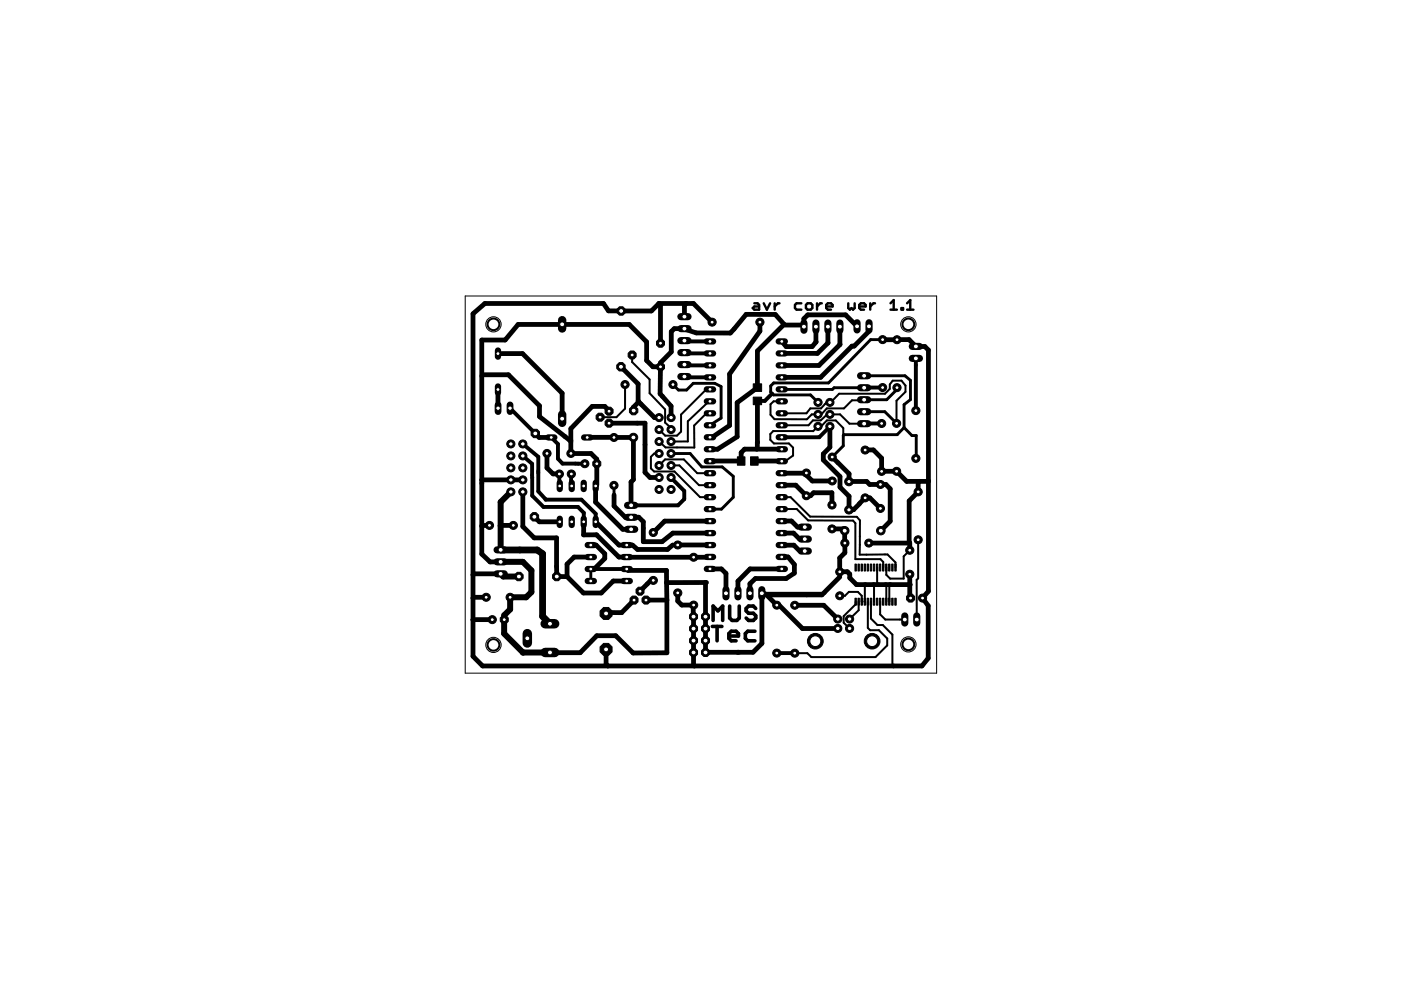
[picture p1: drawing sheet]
<svg xmlns="http://www.w3.org/2000/svg" width="297mm" height="210mm" viewBox="0 0 297 210" stroke-linecap="round" stroke-linejoin="round" font-family="sans-serif">
<g fill="none" stroke="#000" stroke-width=".42">
<circle cx="104.6" cy="68.8" r="1.24"/>
<circle cx="192.6" cy="68.8" r="1.24"/>
<circle cx="104.6" cy="136.7" r="1.24"/>
<circle cx="192.6" cy="136.6" r="1.24"/>
</g>
<g fill="#000" stroke="#000" stroke-width=".51">
<path d="M159.6 65.3l.3-.3zM159.9 64.3h.7zM159.6 65.3l.3 .4zM159.9 65h1zM160.6 64.3l.3 .3zM160.9 64.6v1.1zM159.9 65.7h1zM161.9 64.3l.7 1.4zM163.3 64.3l-.7 1.4zM164.3 64.3v1.4zM164.3 65l.6-.7zM164.9 64.3h.4z"/>
<path d="M168.5 64.6v.7zM168.5 65.3l.4 .4zM168.9 64.3l-.4 .3zM168.9 65.7h1zM168.9 64.3h1zM170.9 64.6v.7zM170.9 65.3l.3 .4zM171.2 65.7h.7zM171.2 64.3l-.3 .3zM171.9 65.7l.3-.4zM171.2 64.3h.7zM172.2 64.6v.7z"/>
<path d="M171.9 64.3l.3 .3zM173.2 64.3v1.4zM173.2 65l.7-.7zM173.9 64.3h.3zM175.2 64.6v.7zM175.2 64.6l.3-.3zM175.2 65.3l.3 .4zM175.5 64.3h.7zM175.5 65.7h.7zM176.2 64.3l.3 .3zM176.5 64.6v.4zM175.2 65h1.3z"/>
<path d="M179.9 64.3v1zM179.9 65.3l.3 .4zM180.2 65.7l.3-.4zM180.5 65.3l.4 .4zM180.9 65.7l.3-.4zM181.2 64.3v1zM182.2 64.6v.7zM182.5 64.3l-.3 .3zM182.2 65.3l.3 .4zM182.5 64.3h.7zM182.5 65.7h.7zM183.2 64.3l.3 .3z"/>
<path d="M183.5 64.6v.4zM182.2 65h1.3zM184.5 64.3v1.4zM184.5 65l.7-.7zM185.2 64.3h.3zM189.5 63.6l-.7 .7zM188.8 65.7h1.4zM189.5 63.6v2.1zM191.1 65.3v.4zM191.1 65.3h.4zM191.5 65.3v.4zM191.1 65.7h.4z"/>
<path d="M192.3 64.3l.7-.7zM192.3 65.7h1.4zM193 63.6v2.1z"/>
</g>
<g fill="#000" stroke="#000" stroke-width=".76">
<path d="M151 132.8h2.1zM151.2 128.5v3zM151.2 128.5l1 1zM152 132.8v3.1zM152.2 129.5l1-1zM153.2 128.5v3zM154.5 134.3v1.1zM154.5 134.3l.5-.5zM154.7 128.5v2.5zM154.7 131l.5 .5zM154.5 135.4l.5 .5zM155 133.8h1.1z"/>
<path d="M155.2 131.5h1zM155 135.9h1.1zM156.1 133.8l.5 .5zM156.2 131.5l.5-.5zM156.6 134.3v.6zM154.5 134.9h2.1zM156.7 128.5v2.5zM158 134.3v1.1zM158 135.4l.5 .5zM158.2 129v.5zM158.2 129.5l.5 .5zM158.5 133.8l-.5 .5z"/>
<path d="M158.5 135.9h1.6zM158.7 128.5l-.5 .5zM158.7 130h1zM158.2 131l.5 .5zM158.7 128.5h1zM159.7 130l.5 .5zM158.7 131.5h1zM158.5 133.8h1.6zM159.7 128.5l.5 .5zM160.2 130.5v.5zM160.2 131l-.5 .5z"/>
</g>
<g fill="#000" stroke="#000" stroke-width=".21">
<path d="M156.3 96.9h1.6v1.7h-1.6zM159.1 96.9h1.6v1.7h-1.6zM159.7 84.2h1.8v1.6h-1.8zM159.7 81.4h1.8v1.6h-1.8zM181.3 119.6h.3v1.5h-.3zM181.9 119.6h.3v1.5h-.3zM182.6 119.6h.3v1.5h-.3zM183.2 119.6h.3v1.5h-.3zM183.9 119.6h.2v1.5h-.2zM184.5 119.6h.3v1.5h-.3zM185.2 119.6h.3v1.5h-.3zM185.8 119.6h.3v1.5h-.3z"/>
<path d="M186.5 119.6h.3v1.5h-.3zM187.1 119.6h.3v1.5h-.3zM187.8 119.6h.3v1.5h-.3zM188.4 119.6h.3v1.5h-.3zM189.1 119.6h.3v1.5h-.3zM189.7 119.6h.3v1.5h-.3zM181.3 126.8h.3v1.5h-.3zM181.9 126.8h.3v1.5h-.3zM182.6 126.8h.3v1.5h-.3zM183.2 126.8h.3v1.5h-.3zM183.9 126.8h.2v1.5h-.2zM184.5 126.8h.3v1.5h-.3z"/>
<path d="M185.2 126.8h.3v1.5h-.3zM185.8 126.8h.3v1.5h-.3zM186.5 126.8h.3v1.5h-.3zM187.1 126.8h.3v1.5h-.3zM187.8 126.8h.3v1.5h-.3zM188.4 126.8h.3v1.5h-.3zM189.1 126.8h.3v1.5h-.3zM189.7 126.8h.3v1.5h-.3z"/>
</g>
<g fill="#000" stroke="#000" stroke-width="1">
<path d="M100.3 66.5l2.5-2.2zM102.1 72.1v7.6zM102.1 72.1h5zM102.4 79.5h5.4zM102.8 64.3h25.2zM109.9 68.8l-2.8 3.3zM107.8 79.5l6.6 6.5zM109.9 68.8h9.3zM105.6 75h5.2zM119.2 68.8h14.2zM128 64.3l1 1.6zM129 65.9h2.7z"/>
<path d="M131.7 77.8l3.6 3.6zM131.7 65.9h6.4zM133.4 68.8l3.7 3.7zM137.1 76.4l1.3 1.4zM137.1 72.5v3.9zM139.7 64.3l-1.6 1.6zM138.4 77.8h1.6zM139.7 64.3h5.8zM139.7 64.3l.3 .4zM140 64.7v8.1zM140 76.9v.9zM142.3 74.6l-2.3 2.3z"/>
<path d="M140 77.8v5.7zM142.3 70.3v4.3zM142.3 70.3l.7-.6zM143 69.7h2.1zM145.1 64.7v2.4zM145.1 69.8l2.5 .8zM145.5 64.3h1.5zM145.5 64.3l-.4 .4zM147 64.3l4 4zM147.6 70.6h7.3zM161.1 70.2l-6.4 9.1zM155.6 69.8l-.7 .8z"/>
<path d="M158.2 66.7l-2.6 3.1zM158.2 66.7h6.2zM160.6 74.4v7.8zM161.1 68.3v1.9zM164.4 66.7l1.8 2.1zM166.2 68.8l-5.6 5.6zM166.4 68.9h3.7zM165.8 72.4l.9 1.1zM170.1 68.9l.4 .4zM170.4 67.6l.9-.8zM170.4 67.6v1.7zM171.3 66.8h8z"/>
<path d="M166.7 73.5h5.5zM173 69.3v3.2zM173 72.5l-.8 1zM173.3 74.9l2.3-2.2zM165.8 74.9h7.5zM173.6 77.5l4.5-4.5zM165.8 77.5h7.8zM175.5 69.3v3.4zM178.1 69.3v3.7zM179.3 66.8l2.4 2.4zM174 80l6.6-6.6zM180.6 73.4h.5z"/>
<path d="M181.1 73.4l3.2-3.2zM184.3 69.2v1zM187.2 72h3zM190.2 72h2.5zM192.7 72l1.5 1.4zM194.2 73.5h1.9zM196.1 73.5l.7 .7zM105.6 82.6v3.9zM113.5 91.9l.3 .3zM113.5 91.9l-.2 .2zM113.5 91.9l.8 .9zM114.3 92.8h2.6z"/>
<path d="M114.4 88.3l5.4 4.2zM114.4 86v2.3zM116 96.1v3.1zM119.2 83.4v5.4zM110.8 75l8.4 8.4zM119.8 92.5l1 .9zM120.8 93.4l.2 .1zM120.8 93.4h.2zM121 93.5v2.6zM125.6 86.2l-4.6 4.7zM121 90.9v2.5zM121.1 96.2h4.2z"/>
<path d="M125.3 96.2l1.2 1.2zM125.6 86.2h2.6zM126.5 98.3v4.5zM126.5 97.4v.9zM128.2 86.2l1 1zM124.5 92.7h5.7zM130.2 92.8h4.1zM134.3 86.3v.8zM134.3 92.8v8.9zM129.1 89.7h6zM135.3 85.1l.1 .1zM135.3 81.4v3.7z"/>
<path d="M135.4 85.2l.5 .5zM135.4 85.2l-1.1 1.1zM135.9 85.7l2.9 2.8zM136.8 89.7v4.6zM135.1 89.7h1.7zM138.8 88.5h.9zM140 83.5l.4 .5zM140.4 84l1.9 2.1zM142.3 86.1v2.4zM151 92.7l3.7-2.5zM150.5 95.2h1.6zM154.7 79.3v10.9z"/>
<path d="M152.1 95.2l4.2-2.6zM156.3 85.4v7.2zM150.6 97.7h6.5zM157.1 96v1.7zM157.9 95.2l-.8 .8zM160.5 95.2h5.3zM157.9 95.2h2.6zM160.6 93.8v1.3zM160.6 95.1l-.1 .1zM160.6 85.2v8.6zM156.3 85.4l4.3-3.2zM159.9 97.7h5.8z"/>
<path d="M165.8 80h8.2zM176 94.8l-1.4 1.4zM174.6 96.2v1.3zM176 90.4v4.4zM176.4 96.9l1.2 1.2zM183.4 95.4h1.8zM186.9 97.2v2.7zM185.2 95.4l1.7 1.8zM186.9 99.9h3.2zM102.1 101.7h6.2zM102.1 79.7v22zM102.1 111.5v6z"/>
<path d="M102.1 102.4v9.1zM102.1 101.7v.7zM102.1 111.5l.2-.1zM102.3 111.4h1.5zM102.1 117.5l1.8 1.6zM103.9 119.1h2.2zM106.2 111.4h2.6zM108.3 101.7h2.5zM110.8 104.3v7.3zM110.8 111.6l2.5 2.4zM113.3 109.6l1.1 1zM116 99.2l1.3 1.3z"/>
<path d="M113.3 114h4.7zM117.3 100.5h1.3zM114.4 110.6h4.3zM120.2 119.6l1.5-1.5zM121.7 118.1h3.6zM123.8 110.6l-.1 2.8zM124.7 115.6h.6zM126.3 103.1v3.4zM126.3 106.5l5.7 5.7zM125.3 115.6h1.1zM123.7 113.4h2.8zM126.5 102.8l-.2 .2z"/>
<path d="M128.2 117.4v1zM126.4 115.6l1.8 1.8zM130.2 104.9v2.4zM126.5 113.4l4.7 4.7zM126.3 110.6l4.9 5zM132 112.2h1.8zM130.2 107.3l2.4 2.4zM131.2 118.1h1.7zM131.2 115.6h1.7zM133.8 102.2v4.9zM132.6 109.7h1.2zM132.9 115.6h1.2z"/>
<path d="M134.3 101.7l-.5 .5zM133.8 109.7h.6zM134.1 115.6l1.1 .9zM134.4 109.7h1zM136.4 112v2.8zM136.4 110.6v1.4zM135.4 109.7l1 .9zM136.8 94.3v5.9zM136.8 100.2l1 1zM137.8 101.2h1.9zM136.4 114.8h4zM140.9 110.5l-2.4 2.4z"/>
<path d="M135.2 116.5h6.3zM141.5 116.5l1.1-1zM140.4 114.8l2.3-1.8zM132.9 118.2h14.2zM147.1 118.2h3.4zM143.7 115.5h6.8zM142.7 113h7.8zM140.9 110.5h9.6zM165.8 118.1h1.3zM165.8 110.5h2zM165.8 113h2.5zM165.8 115.6h2.5z"/>
<path d="M167.1 118.1l1.3 1.6zM165.8 102.9h2.9zM167.8 110.5l1.3 1.3zM168.3 113l1.2 1.3zM168.3 115.6l1.3 1.2zM169.1 111.8h1.5zM169.5 114.3h1.1zM165.8 100.3h5.1zM168.7 102.9l2.3 2.2zM171 105.1h.8zM171 100.7l1.2 1.3zM172.5 104.5l-.7 .6z"/>
<path d="M172.5 104.5h3.9zM176.4 104.5v2.6zM172.2 102h4.2zM178 118.3l1.1-1.1zM178.1 101v2.3zM174.6 97.5l3.5 3.5zM176.4 112.1h2.3zM179.1 112.5v2.6zM178.7 112.1l.4 .4zM179.1 115.1v2.1zM180 100.5v1.6zM180 105.2v2.9z"/>
<path d="M177.7 98.1l2.3 2.4zM178.1 103.3l1.9 1.9zM180 108.1h1zM182.2 106.8l-1.2 1.3zM183.4 105.6l-1.2 1.2zM180 102.1h3.7zM183.7 102.1l.7 .6zM183.4 105.6h1zM184.4 102.7h2.3zM184.4 105.6l2.3 2.2zM188.7 110.5l-1.9 2zM186.7 102.7h1.1z"/>
<path d="M187.8 102.7l.9 1zM188.7 103.7v6.8zM190.1 99.9l2.1 2.2zM184.2 115.1h8.5zM192.8 106.2v8.9zM192.8 115.1h.1zM192.9 115.1v1.6zM194.7 104.3l-1.9 1.9zM194.7 102.4v1.9zM192.3 102.1h2.7zM195 102.1h1.8zM196.8 74.2v27.8z"/>
<path d="M100.3 131.4v7.7zM100.3 126.8v4.6zM100.3 121.9v4.9zM100.3 66.5v55.4zM100.4 126.6l-.1 .2zM100.5 121.7l-.2 .2zM100.3 131.4h4.1zM100.4 126.6h2.7zM100.5 121.7h5.6zM118 114v6.1zM118 120.1v2.1zM118 122.2l2.2 .1z"/>
<path d="M120.2 122.3l3.5 3.4zM120.2 119.6v2.7zM116.6 138.4h6.4zM123.7 125.7h3.8zM126 120.6l2.2-2.2zM126.5 134.8l-3.5 3.6zM127.5 125.7l2.5-2.5zM128.5 130.1l.6-.2zM129.1 129.9h2.7zM130 123.2h2.9zM126.5 134.8h4.1zM134.4 127.2l-2.6 2.7z"/>
<path d="M132.9 120.6l.3 .3zM130.6 134.8l3.6 3.6zM135.7 125.3l1.5-1.5zM138 123.1l-.8 .7zM138 123.1h.5zM133.2 120.9h8.1zM141.3 123.5l.1 3.7zM141.3 120.9v2.6zM141.4 127.2v11.2zM134.2 138.4h7.2zM137 127.2h4.4zM143.7 125.7v1.7z"/>
<path d="M143.7 127.4l.8 .9zM147 128.4v2.3zM147 130.7v2.6zM147 133.3v2.5zM147 135.8v2.5zM144.5 128.3h2.6zM141.3 123.5h8.3zM149.6 123.5v7.2zM149.6 130.7v2.6zM149.6 133.3v2.5zM149.6 135.8v2.5zM150.5 120.6h2.4z"/>
<path d="M153.9 121.6v4.2zM152.9 120.6l1 1zM149.6 138.3h6.8zM156.5 123.2v2.6zM159 123.8v2zM159 120.6l-2.5 2.6zM156.4 138.3h3.3zM159 123.8l1.2-1.1zM161.5 125.8v10.6zM161.5 136.4l-1.8 1.9zM162.5 126.1l2.2 2.2zM165.2 128.3l4.9 5z"/>
<path d="M159 120.6h6.8zM160.2 122.7h6.5zM166.7 122.7l1.7-1.2zM168.4 119.7v1.8zM170.1 133.3h7.5zM162.5 126.1h8.5zM171 126.1h3.3zM168.5 128.3h6.1zM174.6 128.3l3 3zM178 118.3v2.9zM178.1 122.3l-3.8 3.8zM178.1 121.2h1.6z"/>
<path d="M180.2 121.7v.8zM179.7 121.2l.5 .5zM180.2 122.5l1.4 1.4zM181.6 123.9h1.8zM183.4 123.9h1.9zM185.3 123.9h.8zM186.1 123.9h1.7zM187.8 123.9h.9zM192.9 123.9v2.7zM192.9 121.7v2.2zM188.7 123.9h4.2zM196.8 125.3l-1.2 1.5z"/>
<path d="M196.8 139.5l-1.3 1.7zM195.6 126.8l1.2 1.6zM196.8 128.4v11.1zM196.8 102v23.3zM100.3 139.1l2 2.1zM128.5 137.7v3.1zM102.3 141.2h26.6zM128.5 140.8l.4 .4zM147 138.3v2.7zM128.9 141.2h18.3zM147 141l.2 .2zM147.2 141.2h42.2z"/>
<path d="M189.4 141.2h6.1z"/>
</g>
<g fill="#000" stroke="#000" stroke-width=".83">
<path d="M102.1 79.7l.3-.2zM145.1 72.2l.2 .2zM145.1 74.8l.2 .1zM145.1 77.3l.2 .2zM145.3 72.4h5.2zM145.3 74.9h5.2zM145.3 77.5h5.2zM151 68.1v.2zM166.2 68.8l.2 .1zM194.2 76v1.4zM110.8 96.7l2 1.6zM108.1 86.5l5.4 5.4z"/>
<path d="M114.1 96.9v3zM110.8 94.1l3.3 2.8zM116.9 92.8l1.4 1.3zM118.3 97.3l1 1zM118.3 94.1v3.2zM119.3 98.3h2.7zM122 98.3h.6zM122.6 98.3h1.4zM145.1 79.8l.2 .2zM150.5 92.7h.5zM145.3 80h5.2zM160.6 85h.2z"/>
<path d="M160.6 85.2l.2-.2zM160.8 85h1.4zM163.7 83.5l-1.5 1.5zM165.8 92.7h7.9zM176 90.4l-2.3 2.3zM176 85.3h.1zM183.2 84.7l-.1 .2zM183.2 89.8h3.7zM183.3 82.2h3.8zM190.1 99.9l.1 .1zM194.2 77.4v9.7zM112.8 98.3v2.4z"/>
<path d="M112.8 101.3v3.8zM112.8 100.7v.6zM114.1 100.3v3.9zM114.1 99.9v.4zM112.8 105.1l2.4 2.4zM114.1 104.2l1.6 1.7zM118.6 100.5v2.5zM118.6 103h.1zM121.1 100.5l-.1 2.3zM121 102.8l.2 .2zM115.2 107.5h7.3zM115.7 105.9h7.6z"/>
<path d="M123.8 108.7v1.9zM122.5 107.5l1.3 1.2zM126.3 103h.2zM126.3 108.9v1.7zM123.3 105.9l3 3zM133.8 107.1h10zM142.6 115.5h1.1zM143.8 107.1l1.3-1.3zM142.3 101.3l2.8 2.8zM145.1 104.1v1.7zM169.6 116.8h1zM171 100.3v.4z"/>
<path d="M192.8 116.6l.1 .1zM194.7 102.4l.3-.3zM125.3 120.6h.7zM125.3 120.6h7.6zM147.1 128.3l-.1 .1zM161.5 125.8h.7zM162.2 125.8l.3 .3zM164.7 128.3h.5zM164.7 138.5h3.8zM171 126v.1zM178.1 121.2v1.1zM192.9 126.6l.2 .2z"/>
</g>
<g fill="#000" stroke="#000" stroke-width=".61">
<path d="M184.6 72l-8.9 9.2zM184.6 72h2.5zM183.2 79.7h8.7zM142.3 90.7v.4zM142.7 81.5l1.1 1.2zM143.8 82.7h1.8zM142.3 96.2h4zM147 81.3l-1.4 1.4zM146.3 96.2l2.5 2.8zM150.5 90.1l2.4-1.5zM147 81.3h4.6zM152.9 82v6.6z"/>
<path d="M151.6 81.3l1.3 .7zM148.8 99h4.3zM163.4 81.8v1.3zM163.4 83.1l.3 .3zM163.7 83.5l.3 .2zM164 83.7h7.8zM164 81.2l-.6 .6zM171.8 83.7l1.6 1.6zM164 81.2h11.7zM178.8 94.5l-2.4 2.4zM165.8 82.6h10.7zM176.8 82.2l-.3 .4z"/>
<path d="M178.8 92.3v2.2zM178.9 92.2l-.1 .1zM178.9 92.2h11.3zM176.8 82.2h6.4zM183.2 87.3h4.4zM183.2 84.7h4.8zM187.6 87.3l2.5 2.5zM190.2 82.2v.4zM190.2 82.6l-2.2 2.1zM191.7 90.7l-1.5 1.5zM191.7 85.8l1.3-1.1zM191.7 85.8v4.9z"/>
<path d="M191.7 90.7l1.7 1.6zM191.9 79.7l1.1 .9zM193 80.6v4.1zM193.4 92.3h.9zM194.3 92.3v4.9zM126.3 103v.1zM130.2 102.9v2zM150.5 107.9h2.5zM155.5 105.4l-2.5 2.5zM155.5 101v4.4zM153.1 99l2.4 2zM125.3 120.6v2.6z"/>
<path d="M161.5 125.8h13.4z"/>
</g>
<g fill="#000" stroke="#000" stroke-width=".42">
<path d="M134 75.3v1.5zM127.2 88.5h3.5zM130.7 88.5l1.8-1.9zM132.5 81.6v5zM137.7 80.5v2.9zM134 76.8l3.7 3.7zM138 96.9v2.4zM138 96.9l.7-.7zM138 99.3l.7 .7zM138.7 96.2h1zM141 86.8v2.8zM137.7 83.4l3.3 3.4z"/>
<path d="M141 97.4l-1.3 1.3zM139.7 91.1l1.3 1.3zM139.7 93.6l1.4 1.3zM141 89.6l1.3 1.1zM138.7 100h4.3zM143.5 92.4l.9-.9zM141 92.4h2.5zM141.1 94.9h2.4zM142.3 98.7h1.7zM144.4 87.9l5.4-5.4zM144.4 87.9v3.6zM141 97.4h4z"/>
<path d="M145.8 89.3l4.3-4zM145.8 89.3v4.3zM142.3 93.6h3.5zM147.2 90.2l2.6-2.6zM147.2 90.2v4.7zM143.5 94.9h3.7zM149.8 82.5h.7zM149.8 87.6h.7zM150.1 85.3l.4-.2zM163.3 93.3l.8 .7zM163.3 92v1.3zM163.4 85.7v2.2z"/>
<path d="M163.4 85.7l.6-.6zM163.9 91.4l-.6 .6zM164 85.1h1.8zM164.1 94h3.2zM163.4 87.9l.8 1zM165.8 97.8h.7zM167.3 94l.8 .9zM166.5 97.8l1.6-1.2zM168.1 94.9v1.7zM165.8 87.6h5.2zM164.2 88.9h6.9zM165.8 90.2h5.6z"/>
<path d="M171.8 86.6l-.8 1zM172.1 87.9l-1 1zM172.4 89.1l-1 1.1zM163.9 91.4h8.5zM172.4 91.4l1-1zM172.1 87.9h1.3zM172.4 89.1h1.6zM171.8 86.6h2.3zM173.4 90.4h.7zM173.4 87.9l.8-.1zM174.9 85.7l-.8 .9zM174 89.1l1.2-1.1z"/>
<path d="M175.2 85.3l-.3 .4zM175.3 86.6l-1.1 1.2zM175.3 89.1l-1.2 1.3zM175.4 87.9l-.2 .1zM175.2 85.3h.8zM175.4 87.9h.6zM175.3 89.1l1.9 .1zM177.9 83.5l-1.8 1.8zM176 87.9h2.1zM177.2 89.2l1.6 1.6zM178.8 90.8v1.5zM175.3 86.6h3.6z"/>
<path d="M178.1 87.9l2 1.9zM180.6 84.9l-1.7 1.7zM180.6 84.9h2.5zM180.1 89.8h3.1zM177.9 83.5h9.7zM188.7 82.4l-1.1 1.1zM188.7 81.5v.9zM189.3 80.7l-.6 .8zM190.1 85l1.9-1.9zM190.1 85v4.8zM189.3 80.7h1.8zM191.1 80.7l.9 1z"/>
<path d="M192 81.7v1.4zM145 97.4l2.8 2.9zM144 98.7l4.2 4.2zM143 100l5.4 5.4zM147.8 100.3h2.7zM148.2 102.9h2.3zM148.4 105.4h2.1zM165.8 107.9h.8zM165.8 105.4h1.8zM166.6 107.9h2.3zM168.9 107.9l2.4 2.4zM167.6 105.4l4.2 4.1z"/>
<path d="M171.3 110.3l9.6 .1zM180.9 110.4l.5 .5zM181.4 110.9v7.7zM171.8 109.5l9.9 .1zM182.3 115.5v2.1zM182.3 113.7v1.8zM182.3 110.3v3.4zM181.7 109.6l.6 .7zM182.3 117.6h1.4zM181.4 118.6h5.3zM186.7 118.6l.6 .5zM183.7 117.6h3.9z"/>
<path d="M187.6 117.6h.6zM188.2 117.6l1.7 1.7zM191.6 118v4.7zM192.9 116.7l-1.3 1.3zM168.5 138.5h2.7zM171.2 138.5l.8 .8zM178.9 130.6l2.5-2.5zM178.9 130.6v1.4zM178.1 126.3h1.1zM180 125.5l-.8 .8zM178.9 132l1.2 1.2zM181.4 127.6v.5z"/>
<path d="M180 125.5h1.9zM182.1 127.6v1.8zM180.1 131.3l2-1.9zM181.9 125.5l.8 .8zM182.7 126.3v1.3zM183.4 124v3.6zM184 127.6v5.5zM184 133.1l.5 .5zM184.7 127.6v.9zM184.7 127.6v3.5zM185.3 123.9v3.7zM172 139.3h13.6z"/>
<path d="M186 120.3v3.5zM184.7 131.1l1.3 1.4zM186 123.8l.1 .1zM184.5 133.6h1.8zM186.6 127.6v2.7zM186 132.5h1.2zM187.3 119.1v1.2zM186.6 130.3l1.1 1.1zM187.8 123.9l.1 .1zM187.9 120.3v1.6zM187.9 124v3.6zM188.1 136.8l-2.5 2.5z"/>
<path d="M188.1 135.4v1.4zM186.3 133.6l1.8 1.8zM188.5 124.1v3.5zM188.7 123.9l-.2 .2zM187.9 121.9l.8 .8zM187.2 132.5l2 2.1zM189.9 119.3v1zM187.7 131.4h3.1zM188.7 122.7h2.9zM190.8 131.4h1zM194.3 122.9l.4-.3zM194.3 122.9l.1 8.5z"/>
<path d="M194.7 114.4v8.2zM189.2 134.6v6.4zM189.2 141l.2 .2z"/>
</g>
<g fill="#000">
<circle cx="134" cy="75.3" r=".31"/>
<circle cx="145.1" cy="69.7" r=".51"/>
<circle cx="134.3" cy="87.1" r=".51"/>
<circle cx="139.7" cy="96.2" r=".21"/>
<circle cx="142.3" cy="96.2" r=".31"/>
<circle cx="157.1" cy="97.7" r=".51"/>
<circle cx="165.8" cy="97.8" r=".31"/>
<circle cx="165.8" cy="85.1" r=".31"/>
<circle cx="165.8" cy="92.7" r=".41"/>
<circle cx="183.2" cy="89.8" r=".41"/>
<circle cx="110.8" cy="104.3" r=".51"/>
<circle cx="125.3" cy="118.1" r=".51"/>
<circle cx="125.3" cy="115.6" r=".41"/>
<circle cx="132.9" cy="115.6" r=".41"/>
<circle cx="133.8" cy="107.1" r=".41"/>
<circle cx="165.8" cy="105.4" r=".21"/>
<circle cx="194.7" cy="114.4" r=".31"/>
<circle cx="108.2" cy="126.6" r=".63"/>
<circle cx="147.1" cy="128.3" r=".41"/>
<circle cx="149.6" cy="123.5" r=".51"/>
<circle cx="150.5" cy="120.6" r=".51"/>
<circle cx="156.4" cy="138.3" r=".51"/>
<circle cx="165.8" cy="120.6" r=".41"/>
<circle cx="182.7" cy="127.6" r=".21"/>
<circle cx="192.9" cy="123.9" r=".41"/>
</g>
<g fill="#000" stroke="#000" stroke-width="1.3">
<path d="M165.1 72.4h1.3zM106.1 111.4v5.2zM106.1 106.4v5zM106.1 106.4l2.2-2.1zM106.1 119.1h4.7zM106.1 121.7l.6 .5zM106.7 122.2h3.3zM106.9 131.4v2.9zM106.9 130.4v1zM106.9 130.4l1.3-1.2zM108.2 126.6v2.6zM108.2 126.6h3.3z"/>
<path d="M106.9 134.3l4 4.1zM111.5 126.6l1.2-1.1zM110.8 119.1l1.9 1.8zM112.7 120.9v4.6zM110.9 138.3h5.7z"/>
</g>
<path d="M106.1 116.6h4.1zM110.2 116.6h3.7zM113.9 116.6l1.1 .8zM115 117.4v13.3zM115 130.7l1.6 1.5z" fill="#000" stroke="#000" stroke-width="1.4"/>
<circle cx="165.8" cy="72.4" r=".41" fill="#fff" stroke="#000" stroke-width=".21"/>
<path d="M165.1 74.9h1.3z" fill="#000" stroke="#000" stroke-width="1.3"/>
<circle cx="165.8" cy="74.9" r=".41" fill="#fff" stroke="#000" stroke-width=".21"/>
<path d="M165.1 77.5h1.3z" fill="#000" stroke="#000" stroke-width="1.3"/>
<circle cx="165.8" cy="77.5" r=".41" fill="#fff" stroke="#000" stroke-width=".21"/>
<path d="M165.1 80h1.3z" fill="#000" stroke="#000" stroke-width="1.3"/>
<circle cx="165.8" cy="80" r=".41" fill="#fff" stroke="#000" stroke-width=".21"/>
<path d="M165.1 82.5h1.3z" fill="#000" stroke="#000" stroke-width="1.3"/>
<circle cx="165.8" cy="82.5" r=".41" fill="#fff" stroke="#000" stroke-width=".21"/>
<path d="M165.1 85.1h1.3z" fill="#000" stroke="#000" stroke-width="1.3"/>
<circle cx="165.8" cy="85.1" r=".41" fill="#fff" stroke="#000" stroke-width=".21"/>
<path d="M165.1 87.6h1.3z" fill="#000" stroke="#000" stroke-width="1.3"/>
<circle cx="165.8" cy="87.6" r=".41" fill="#fff" stroke="#000" stroke-width=".21"/>
<path d="M165.1 90.2h1.3z" fill="#000" stroke="#000" stroke-width="1.3"/>
<circle cx="165.8" cy="90.2" r=".41" fill="#fff" stroke="#000" stroke-width=".21"/>
<path d="M165.1 92.7h1.3z" fill="#000" stroke="#000" stroke-width="1.3"/>
<circle cx="165.8" cy="92.7" r=".41" fill="#fff" stroke="#000" stroke-width=".21"/>
<path d="M165.1 95.2h1.3z" fill="#000" stroke="#000" stroke-width="1.3"/>
<circle cx="165.8" cy="95.2" r=".41" fill="#fff" stroke="#000" stroke-width=".21"/>
<path d="M165.1 97.8h1.3z" fill="#000" stroke="#000" stroke-width="1.3"/>
<circle cx="165.8" cy="97.8" r=".41" fill="#fff" stroke="#000" stroke-width=".21"/>
<path d="M165.1 100.3h1.3z" fill="#000" stroke="#000" stroke-width="1.3"/>
<circle cx="165.8" cy="100.3" r=".41" fill="#fff" stroke="#000" stroke-width=".21"/>
<path d="M165.1 102.9h1.3z" fill="#000" stroke="#000" stroke-width="1.3"/>
<circle cx="165.8" cy="102.9" r=".41" fill="#fff" stroke="#000" stroke-width=".21"/>
<path d="M165.1 105.4h1.3z" fill="#000" stroke="#000" stroke-width="1.3"/>
<circle cx="165.8" cy="105.4" r=".41" fill="#fff" stroke="#000" stroke-width=".21"/>
<path d="M165.1 107.9h1.3z" fill="#000" stroke="#000" stroke-width="1.3"/>
<circle cx="165.8" cy="107.9" r=".41" fill="#fff" stroke="#000" stroke-width=".21"/>
<path d="M165.1 110.5h1.3z" fill="#000" stroke="#000" stroke-width="1.3"/>
<circle cx="165.8" cy="110.5" r=".41" fill="#fff" stroke="#000" stroke-width=".21"/>
<path d="M165.1 113h1.3z" fill="#000" stroke="#000" stroke-width="1.3"/>
<circle cx="165.8" cy="113" r=".41" fill="#fff" stroke="#000" stroke-width=".21"/>
<path d="M165.1 115.6h1.3z" fill="#000" stroke="#000" stroke-width="1.3"/>
<circle cx="165.8" cy="115.6" r=".41" fill="#fff" stroke="#000" stroke-width=".21"/>
<path d="M165.1 118.1h1.3z" fill="#000" stroke="#000" stroke-width="1.3"/>
<circle cx="165.8" cy="118.1" r=".41" fill="#fff" stroke="#000" stroke-width=".21"/>
<path d="M165.1 120.6h1.3z" fill="#000" stroke="#000" stroke-width="1.3"/>
<circle cx="165.8" cy="120.6" r=".41" fill="#fff" stroke="#000" stroke-width=".21"/>
<path d="M149.9 120.6h1.3z" fill="#000" stroke="#000" stroke-width="1.3"/>
<circle cx="150.5" cy="120.6" r=".41" fill="#fff" stroke="#000" stroke-width=".21"/>
<path d="M149.9 118.1h1.3z" fill="#000" stroke="#000" stroke-width="1.3"/>
<circle cx="150.5" cy="118.1" r=".41" fill="#fff" stroke="#000" stroke-width=".21"/>
<path d="M149.9 115.6h1.3z" fill="#000" stroke="#000" stroke-width="1.3"/>
<circle cx="150.5" cy="115.6" r=".41" fill="#fff" stroke="#000" stroke-width=".21"/>
<path d="M149.9 113h1.3z" fill="#000" stroke="#000" stroke-width="1.3"/>
<circle cx="150.5" cy="113" r=".41" fill="#fff" stroke="#000" stroke-width=".21"/>
<path d="M149.9 110.5h1.3z" fill="#000" stroke="#000" stroke-width="1.3"/>
<circle cx="150.5" cy="110.5" r=".41" fill="#fff" stroke="#000" stroke-width=".21"/>
<path d="M149.9 107.9h1.3z" fill="#000" stroke="#000" stroke-width="1.3"/>
<circle cx="150.5" cy="107.9" r=".41" fill="#fff" stroke="#000" stroke-width=".21"/>
<path d="M149.9 105.4h1.3z" fill="#000" stroke="#000" stroke-width="1.3"/>
<circle cx="150.5" cy="105.4" r=".41" fill="#fff" stroke="#000" stroke-width=".21"/>
<path d="M149.9 102.9h1.3z" fill="#000" stroke="#000" stroke-width="1.3"/>
<circle cx="150.5" cy="102.9" r=".41" fill="#fff" stroke="#000" stroke-width=".21"/>
<path d="M149.9 100.3h1.3z" fill="#000" stroke="#000" stroke-width="1.3"/>
<circle cx="150.5" cy="100.3" r=".41" fill="#fff" stroke="#000" stroke-width=".21"/>
<path d="M149.9 97.8h1.3z" fill="#000" stroke="#000" stroke-width="1.3"/>
<circle cx="150.5" cy="97.8" r=".41" fill="#fff" stroke="#000" stroke-width=".21"/>
<path d="M149.9 95.2h1.3z" fill="#000" stroke="#000" stroke-width="1.3"/>
<circle cx="150.5" cy="95.2" r=".41" fill="#fff" stroke="#000" stroke-width=".21"/>
<path d="M149.9 92.7h1.3z" fill="#000" stroke="#000" stroke-width="1.3"/>
<circle cx="150.5" cy="92.7" r=".41" fill="#fff" stroke="#000" stroke-width=".21"/>
<path d="M149.9 90.2h1.3z" fill="#000" stroke="#000" stroke-width="1.3"/>
<circle cx="150.5" cy="90.2" r=".41" fill="#fff" stroke="#000" stroke-width=".21"/>
<path d="M149.9 87.6h1.3z" fill="#000" stroke="#000" stroke-width="1.3"/>
<circle cx="150.5" cy="87.6" r=".41" fill="#fff" stroke="#000" stroke-width=".21"/>
<path d="M149.9 85.1h1.3z" fill="#000" stroke="#000" stroke-width="1.3"/>
<circle cx="150.5" cy="85.1" r=".41" fill="#fff" stroke="#000" stroke-width=".21"/>
<path d="M149.9 82.5h1.3z" fill="#000" stroke="#000" stroke-width="1.3"/>
<circle cx="150.5" cy="82.5" r=".41" fill="#fff" stroke="#000" stroke-width=".21"/>
<path d="M149.9 80h1.3z" fill="#000" stroke="#000" stroke-width="1.3"/>
<circle cx="150.5" cy="80" r=".41" fill="#fff" stroke="#000" stroke-width=".21"/>
<path d="M149.9 77.5h1.3z" fill="#000" stroke="#000" stroke-width="1.3"/>
<circle cx="150.5" cy="77.5" r=".41" fill="#fff" stroke="#000" stroke-width=".21"/>
<path d="M149.9 74.9h1.3z" fill="#000" stroke="#000" stroke-width="1.3"/>
<circle cx="150.5" cy="74.9" r=".41" fill="#fff" stroke="#000" stroke-width=".21"/>
<path d="M149.9 72.4h1.3z" fill="#000" stroke="#000" stroke-width="1.3"/>
<circle cx="150.5" cy="72.4" r=".41" fill="#fff" stroke="#000" stroke-width=".21"/>
<circle cx="171" cy="105.1" r=".86" fill="#000" stroke="#000" stroke-width=".21"/>
<circle cx="171" cy="105.1" r=".41" fill="#fff" stroke="#000" stroke-width=".21"/>
<circle cx="171" cy="100.3" r=".86" fill="#000" stroke="#000" stroke-width=".21"/>
<circle cx="171" cy="100.3" r=".41" fill="#fff" stroke="#000" stroke-width=".21"/>
<circle cx="176.5" cy="102" r=".86" fill="#000" stroke="#000" stroke-width=".21"/>
<circle cx="176.5" cy="102" r=".41" fill="#fff" stroke="#000" stroke-width=".21"/>
<circle cx="176.5" cy="96.9" r=".86" fill="#000" stroke="#000" stroke-width=".21"/>
<circle cx="176.5" cy="96.9" r=".41" fill="#fff" stroke="#000" stroke-width=".21"/>
<circle cx="176.4" cy="107.1" r=".86" fill="#000" stroke="#000" stroke-width=".21"/>
<circle cx="176.4" cy="107.1" r=".41" fill="#fff" stroke="#000" stroke-width=".21"/>
<circle cx="176.4" cy="112.1" r=".86" fill="#000" stroke="#000" stroke-width=".21"/>
<circle cx="176.4" cy="112.1" r=".41" fill="#fff" stroke="#000" stroke-width=".21"/>
<circle cx="151" cy="68.3" r=".86" fill="#000" stroke="#000" stroke-width=".21"/>
<circle cx="151" cy="68.3" r=".41" fill="#fff" stroke="#000" stroke-width=".21"/>
<circle cx="161.1" cy="68.3" r=".86" fill="#000" stroke="#000" stroke-width=".21"/>
<circle cx="161.1" cy="68.3" r=".41" fill="#fff" stroke="#000" stroke-width=".21"/>
<circle cx="140" cy="77.8" r=".92" fill="#000" stroke="#000" stroke-width=".21"/>
<circle cx="140" cy="77.8" r=".41" fill="#fff" stroke="#000" stroke-width=".21"/>
<circle cx="140" cy="72.8" r=".92" fill="#000" stroke="#000" stroke-width=".21"/>
<circle cx="140" cy="72.8" r=".41" fill="#fff" stroke="#000" stroke-width=".21"/>
<circle cx="134" cy="75.3" r=".92" fill="#000" stroke="#000" stroke-width=".21"/>
<circle cx="134" cy="75.3" r=".41" fill="#fff" stroke="#000" stroke-width=".21"/>
<circle cx="176" cy="85.3" r=".86" fill="#000" stroke="#000" stroke-width=".21"/>
<circle cx="176" cy="85.3" r=".48" fill="#fff" stroke="#000" stroke-width=".21"/>
<circle cx="173.4" cy="85.3" r=".86" fill="#000" stroke="#000" stroke-width=".21"/>
<circle cx="173.4" cy="85.3" r=".48" fill="#fff" stroke="#000" stroke-width=".21"/>
<circle cx="176" cy="87.9" r=".86" fill="#000" stroke="#000" stroke-width=".21"/>
<circle cx="176" cy="87.9" r=".48" fill="#fff" stroke="#000" stroke-width=".21"/>
<circle cx="173.4" cy="87.9" r=".86" fill="#000" stroke="#000" stroke-width=".21"/>
<circle cx="173.4" cy="87.9" r=".48" fill="#fff" stroke="#000" stroke-width=".21"/>
<circle cx="176" cy="90.4" r=".86" fill="#000" stroke="#000" stroke-width=".21"/>
<circle cx="176" cy="90.4" r=".48" fill="#fff" stroke="#000" stroke-width=".21"/>
<circle cx="173.4" cy="90.4" r=".86" fill="#000" stroke="#000" stroke-width=".21"/>
<circle cx="173.4" cy="90.4" r=".48" fill="#fff" stroke="#000" stroke-width=".21"/>
<circle cx="186.7" cy="107.8" r=".86" fill="#000" stroke="#000" stroke-width=".21"/>
<circle cx="186.7" cy="107.8" r=".41" fill="#fff" stroke="#000" stroke-width=".21"/>
<circle cx="186.7" cy="102.7" r=".86" fill="#000" stroke="#000" stroke-width=".21"/>
<circle cx="186.7" cy="102.7" r=".41" fill="#fff" stroke="#000" stroke-width=".21"/>
<circle cx="183.4" cy="105.6" r=".86" fill="#000" stroke="#000" stroke-width=".21"/>
<circle cx="183.4" cy="105.6" r=".41" fill="#fff" stroke="#000" stroke-width=".21"/>
<circle cx="183.4" cy="95.4" r=".86" fill="#000" stroke="#000" stroke-width=".21"/>
<circle cx="183.4" cy="95.4" r=".41" fill="#fff" stroke="#000" stroke-width=".21"/>
<path d="M118.7 102.4v1.3z" fill="#000" stroke="#000" stroke-width="1.3"/>
<circle cx="118.7" cy="103" r=".41" fill="#fff" stroke="#000" stroke-width=".21"/>
<path d="M121.2 102.4v1.3z" fill="#000" stroke="#000" stroke-width="1.3"/>
<circle cx="121.2" cy="103" r=".41" fill="#fff" stroke="#000" stroke-width=".21"/>
<path d="M123.8 102.4v1.3z" fill="#000" stroke="#000" stroke-width="1.3"/>
<circle cx="123.8" cy="103" r=".41" fill="#fff" stroke="#000" stroke-width=".21"/>
<path d="M126.3 102.4v1.3z" fill="#000" stroke="#000" stroke-width="1.3"/>
<circle cx="126.3" cy="103" r=".41" fill="#fff" stroke="#000" stroke-width=".21"/>
<path d="M126.3 110v1.3z" fill="#000" stroke="#000" stroke-width="1.3"/>
<circle cx="126.3" cy="110.6" r=".41" fill="#fff" stroke="#000" stroke-width=".21"/>
<path d="M123.8 110v1.3z" fill="#000" stroke="#000" stroke-width="1.3"/>
<circle cx="123.8" cy="110.6" r=".41" fill="#fff" stroke="#000" stroke-width=".21"/>
<path d="M121.2 110v1.3z" fill="#000" stroke="#000" stroke-width="1.3"/>
<circle cx="121.2" cy="110.6" r=".41" fill="#fff" stroke="#000" stroke-width=".21"/>
<path d="M118.7 110v1.3z" fill="#000" stroke="#000" stroke-width="1.3"/>
<circle cx="118.7" cy="110.6" r=".41" fill="#fff" stroke="#000" stroke-width=".21"/>
<circle cx="121.1" cy="100.5" r=".86" fill="#000" stroke="#000" stroke-width=".21"/>
<circle cx="121.1" cy="100.5" r=".41" fill="#fff" stroke="#000" stroke-width=".21"/>
<circle cx="118.6" cy="100.5" r=".86" fill="#000" stroke="#000" stroke-width=".21"/>
<circle cx="118.6" cy="100.5" r=".41" fill="#fff" stroke="#000" stroke-width=".21"/>
<circle cx="121.1" cy="96.1" r=".86" fill="#000" stroke="#000" stroke-width=".21"/>
<circle cx="121.1" cy="96.1" r=".41" fill="#fff" stroke="#000" stroke-width=".21"/>
<circle cx="116" cy="96.1" r=".86" fill="#000" stroke="#000" stroke-width=".21"/>
<circle cx="116" cy="96.1" r=".41" fill="#fff" stroke="#000" stroke-width=".21"/>
<circle cx="147.1" cy="128.3" r=".86" fill="#000" stroke="#000" stroke-width=".21"/>
<circle cx="147.1" cy="128.3" r=".41" fill="#fff" stroke="#000" stroke-width=".21"/>
<circle cx="147.1" cy="118.1" r=".86" fill="#000" stroke="#000" stroke-width=".21"/>
<circle cx="147.1" cy="118.2" r=".41" fill="#fff" stroke="#000" stroke-width=".21"/>
<circle cx="143.7" cy="125.7" r=".86" fill="#000" stroke="#000" stroke-width=".21"/>
<circle cx="143.7" cy="125.7" r=".41" fill="#fff" stroke="#000" stroke-width=".21"/>
<circle cx="143.7" cy="115.5" r=".86" fill="#000" stroke="#000" stroke-width=".21"/>
<circle cx="143.7" cy="115.5" r=".41" fill="#fff" stroke="#000" stroke-width=".21"/>
<circle cx="126.5" cy="98.3" r=".92" fill="#000" stroke="#000" stroke-width=".21"/>
<circle cx="126.5" cy="98.3" r=".41" fill="#fff" stroke="#000" stroke-width=".21"/>
<circle cx="124" cy="98.3" r=".86" fill="#000" stroke="#000" stroke-width=".21"/>
<circle cx="124" cy="98.3" r=".41" fill="#fff" stroke="#000" stroke-width=".21"/>
<path d="M105.6 85.9v1.4z" fill="#000" stroke="#000" stroke-width="1.4"/>
<circle cx="105.6" cy="86.5" r=".48" fill="#fff" stroke="#000" stroke-width=".21"/>
<path d="M108.1 85.9v1.4z" fill="#000" stroke="#000" stroke-width="1.4"/>
<circle cx="108.1" cy="86.5" r=".48" fill="#fff" stroke="#000" stroke-width=".21"/>
<path d="M124.6 123.2h1.3z" fill="#000" stroke="#000" stroke-width="1.3"/>
<circle cx="125.3" cy="123.2" r=".41" fill="#fff" stroke="#000" stroke-width=".21"/>
<path d="M124.6 120.6h1.3z" fill="#000" stroke="#000" stroke-width="1.3"/>
<circle cx="125.3" cy="120.6" r=".41" fill="#fff" stroke="#000" stroke-width=".21"/>
<path d="M124.6 118.1h1.3z" fill="#000" stroke="#000" stroke-width="1.3"/>
<circle cx="125.3" cy="118.1" r=".41" fill="#fff" stroke="#000" stroke-width=".21"/>
<path d="M124.6 115.6h1.3z" fill="#000" stroke="#000" stroke-width="1.3"/>
<circle cx="125.3" cy="115.6" r=".41" fill="#fff" stroke="#000" stroke-width=".21"/>
<path d="M132.2 115.6h1.3z" fill="#000" stroke="#000" stroke-width="1.3"/>
<circle cx="132.9" cy="115.6" r=".41" fill="#fff" stroke="#000" stroke-width=".21"/>
<path d="M132.2 118.1h1.3z" fill="#000" stroke="#000" stroke-width="1.3"/>
<circle cx="132.9" cy="118.1" r=".41" fill="#fff" stroke="#000" stroke-width=".21"/>
<path d="M132.2 120.6h1.3z" fill="#000" stroke="#000" stroke-width="1.3"/>
<circle cx="132.9" cy="120.6" r=".41" fill="#fff" stroke="#000" stroke-width=".21"/>
<path d="M132.2 123.2h1.3z" fill="#000" stroke="#000" stroke-width="1.3"/>
<circle cx="132.9" cy="123.2" r=".41" fill="#fff" stroke="#000" stroke-width=".21"/>
<circle cx="130.2" cy="92.7" r=".86" fill="#000" stroke="#000" stroke-width=".21"/>
<circle cx="130.2" cy="92.8" r=".41" fill="#fff" stroke="#000" stroke-width=".21"/>
<circle cx="130.2" cy="102.9" r=".86" fill="#000" stroke="#000" stroke-width=".21"/>
<circle cx="130.2" cy="102.9" r=".41" fill="#fff" stroke="#000" stroke-width=".21"/>
<circle cx="186.9" cy="99.9" r=".86" fill="#000" stroke="#000" stroke-width=".21"/>
<circle cx="186.9" cy="99.9" r=".41" fill="#fff" stroke="#000" stroke-width=".21"/>
<circle cx="186.9" cy="89.8" r=".86" fill="#000" stroke="#000" stroke-width=".21"/>
<circle cx="186.9" cy="89.8" r=".41" fill="#fff" stroke="#000" stroke-width=".21"/>
<circle cx="190.1" cy="99.9" r=".86" fill="#000" stroke="#000" stroke-width=".21"/>
<circle cx="190.1" cy="99.9" r=".41" fill="#fff" stroke="#000" stroke-width=".21"/>
<circle cx="190.1" cy="89.8" r=".86" fill="#000" stroke="#000" stroke-width=".21"/>
<circle cx="190.1" cy="89.8" r=".41" fill="#fff" stroke="#000" stroke-width=".21"/>
<circle cx="190.2" cy="72" r=".86" fill="#000" stroke="#000" stroke-width=".21"/>
<circle cx="190.2" cy="72" r=".41" fill="#fff" stroke="#000" stroke-width=".21"/>
<circle cx="190.2" cy="82.2" r=".86" fill="#000" stroke="#000" stroke-width=".21"/>
<circle cx="190.2" cy="82.2" r=".41" fill="#fff" stroke="#000" stroke-width=".21"/>
<circle cx="187.1" cy="72" r=".86" fill="#000" stroke="#000" stroke-width=".21"/>
<circle cx="187.1" cy="72" r=".41" fill="#fff" stroke="#000" stroke-width=".21"/>
<circle cx="187.1" cy="82.2" r=".86" fill="#000" stroke="#000" stroke-width=".21"/>
<circle cx="187.1" cy="82.2" r=".41" fill="#fff" stroke="#000" stroke-width=".21"/>
<circle cx="142.3" cy="88.5" r=".86" fill="#000" stroke="#000" stroke-width=".21"/>
<circle cx="142.3" cy="88.5" r=".48" fill="#fff" stroke="#000" stroke-width=".21"/>
<circle cx="139.7" cy="88.5" r=".86" fill="#000" stroke="#000" stroke-width=".21"/>
<circle cx="139.8" cy="88.5" r=".48" fill="#fff" stroke="#000" stroke-width=".21"/>
<circle cx="142.3" cy="91.1" r=".86" fill="#000" stroke="#000" stroke-width=".21"/>
<circle cx="142.3" cy="91.1" r=".48" fill="#fff" stroke="#000" stroke-width=".21"/>
<circle cx="139.7" cy="91.1" r=".86" fill="#000" stroke="#000" stroke-width=".21"/>
<circle cx="139.8" cy="91.1" r=".48" fill="#fff" stroke="#000" stroke-width=".21"/>
<circle cx="142.3" cy="93.6" r=".86" fill="#000" stroke="#000" stroke-width=".21"/>
<circle cx="142.3" cy="93.6" r=".48" fill="#fff" stroke="#000" stroke-width=".21"/>
<circle cx="139.7" cy="93.6" r=".86" fill="#000" stroke="#000" stroke-width=".21"/>
<circle cx="139.8" cy="93.6" r=".48" fill="#fff" stroke="#000" stroke-width=".21"/>
<circle cx="142.3" cy="96.2" r=".86" fill="#000" stroke="#000" stroke-width=".21"/>
<circle cx="142.3" cy="96.2" r=".48" fill="#fff" stroke="#000" stroke-width=".21"/>
<circle cx="139.7" cy="96.2" r=".86" fill="#000" stroke="#000" stroke-width=".21"/>
<circle cx="139.8" cy="96.2" r=".48" fill="#fff" stroke="#000" stroke-width=".21"/>
<circle cx="142.3" cy="98.7" r=".86" fill="#000" stroke="#000" stroke-width=".21"/>
<circle cx="142.3" cy="98.7" r=".48" fill="#fff" stroke="#000" stroke-width=".21"/>
<circle cx="139.7" cy="98.7" r=".86" fill="#000" stroke="#000" stroke-width=".21"/>
<circle cx="139.8" cy="98.7" r=".48" fill="#fff" stroke="#000" stroke-width=".21"/>
<circle cx="142.3" cy="101.2" r=".86" fill="#000" stroke="#000" stroke-width=".21"/>
<circle cx="142.3" cy="101.2" r=".48" fill="#fff" stroke="#000" stroke-width=".21"/>
<circle cx="139.7" cy="101.2" r=".86" fill="#000" stroke="#000" stroke-width=".21"/>
<circle cx="139.8" cy="101.2" r=".48" fill="#fff" stroke="#000" stroke-width=".21"/>
<circle cx="142.3" cy="103.8" r=".86" fill="#000" stroke="#000" stroke-width=".21"/>
<circle cx="142.3" cy="103.8" r=".48" fill="#fff" stroke="#000" stroke-width=".21"/>
<circle cx="139.7" cy="103.8" r=".86" fill="#000" stroke="#000" stroke-width=".21"/>
<circle cx="139.8" cy="103.8" r=".48" fill="#fff" stroke="#000" stroke-width=".21"/>
<path d="M105.4 116.6h1.5z" fill="#000" stroke="#000" stroke-width="1.5"/>
<circle cx="106.2" cy="116.6" r=".52" fill="#fff" stroke="#000" stroke-width=".21"/>
<path d="M105.4 119.1h1.5z" fill="#000" stroke="#000" stroke-width="1.5"/>
<circle cx="106.2" cy="119.1" r=".52" fill="#fff" stroke="#000" stroke-width=".21"/>
<path d="M105.4 121.7h1.5z" fill="#000" stroke="#000" stroke-width="1.5"/>
<circle cx="106.2" cy="121.7" r=".52" fill="#fff" stroke="#000" stroke-width=".21"/>
<circle cx="103.1" cy="126.6" r=".86" fill="#000" stroke="#000" stroke-width=".21"/>
<circle cx="103.1" cy="126.6" r=".41" fill="#fff" stroke="#000" stroke-width=".21"/>
<circle cx="108.2" cy="126.6" r=".86" fill="#000" stroke="#000" stroke-width=".21"/>
<circle cx="108.2" cy="126.6" r=".41" fill="#fff" stroke="#000" stroke-width=".21"/>
<circle cx="108.8" cy="111.4" r=".86" fill="#000" stroke="#000" stroke-width=".21"/>
<circle cx="108.8" cy="111.4" r=".41" fill="#fff" stroke="#000" stroke-width=".21"/>
<circle cx="103.8" cy="111.4" r=".86" fill="#000" stroke="#000" stroke-width=".21"/>
<circle cx="103.8" cy="111.4" r=".41" fill="#fff" stroke="#000" stroke-width=".21"/>
<circle cx="106.9" cy="131.4" r=".92" fill="#000" stroke="#000" stroke-width=".21"/>
<circle cx="106.9" cy="131.4" r=".41" fill="#fff" stroke="#000" stroke-width=".21"/>
<circle cx="104.4" cy="131.4" r=".86" fill="#000" stroke="#000" stroke-width=".21"/>
<circle cx="104.4" cy="131.4" r=".41" fill="#fff" stroke="#000" stroke-width=".21"/>
<circle cx="129.1" cy="87.2" r=".92" fill="#000" stroke="#000" stroke-width=".21"/>
<circle cx="129.1" cy="87.2" r=".41" fill="#fff" stroke="#000" stroke-width=".21"/>
<circle cx="127.2" cy="88.5" r=".92" fill="#000" stroke="#000" stroke-width=".21"/>
<circle cx="127.2" cy="88.5" r=".41" fill="#fff" stroke="#000" stroke-width=".21"/>
<circle cx="129.1" cy="89.7" r=".92" fill="#000" stroke="#000" stroke-width=".21"/>
<circle cx="129.1" cy="89.7" r=".41" fill="#fff" stroke="#000" stroke-width=".21"/>
<circle cx="142.7" cy="81.5" r=".86" fill="#000" stroke="#000" stroke-width=".21"/>
<circle cx="142.7" cy="81.5" r=".41" fill="#fff" stroke="#000" stroke-width=".21"/>
<circle cx="132.5" cy="81.5" r=".86" fill="#000" stroke="#000" stroke-width=".21"/>
<circle cx="132.5" cy="81.5" r=".41" fill="#fff" stroke="#000" stroke-width=".21"/>
<circle cx="137" cy="127.2" r=".92" fill="#000" stroke="#000" stroke-width=".21"/>
<circle cx="137" cy="127.2" r=".41" fill="#fff" stroke="#000" stroke-width=".21"/>
<circle cx="135.7" cy="125.3" r=".92" fill="#000" stroke="#000" stroke-width=".21"/>
<circle cx="135.7" cy="125.3" r=".41" fill="#fff" stroke="#000" stroke-width=".21"/>
<circle cx="134.4" cy="127.2" r=".92" fill="#000" stroke="#000" stroke-width=".21"/>
<circle cx="134.4" cy="127.2" r=".41" fill="#fff" stroke="#000" stroke-width=".21"/>
<circle cx="138.5" cy="112.9" r=".86" fill="#000" stroke="#000" stroke-width=".21"/>
<circle cx="138.5" cy="112.9" r=".41" fill="#fff" stroke="#000" stroke-width=".21"/>
<circle cx="138.5" cy="123.1" r=".86" fill="#000" stroke="#000" stroke-width=".21"/>
<circle cx="138.5" cy="123.1" r=".41" fill="#fff" stroke="#000" stroke-width=".21"/>
<path d="M119.2 87.9v1.8z" fill="#000" stroke="#000" stroke-width="1.8"/>
<circle cx="119.2" cy="88.8" r=".52" fill="#fff" stroke="#000" stroke-width=".21"/>
<path d="M119.2 67.9v1.8z" fill="#000" stroke="#000" stroke-width="1.8"/>
<circle cx="119.2" cy="68.8" r=".52" fill="#fff" stroke="#000" stroke-width=".21"/>
<circle cx="177.6" cy="131.2" r=".86" fill="#000" stroke="#000" stroke-width=".21"/>
<circle cx="177.6" cy="131.3" r=".48" fill="#fff" stroke="#000" stroke-width=".21"/>
<circle cx="180.1" cy="131.2" r=".86" fill="#000" stroke="#000" stroke-width=".21"/>
<circle cx="180.1" cy="131.3" r=".48" fill="#fff" stroke="#000" stroke-width=".21"/>
<circle cx="180.1" cy="133.2" r=".86" fill="#000" stroke="#000" stroke-width=".21"/>
<circle cx="180.1" cy="133.2" r=".48" fill="#fff" stroke="#000" stroke-width=".21"/>
<circle cx="177.6" cy="133.2" r=".86" fill="#000" stroke="#000" stroke-width=".21"/>
<circle cx="177.6" cy="133.2" r=".48" fill="#fff" stroke="#000" stroke-width=".21"/>
<circle cx="172.9" cy="136" r="1.66" fill="#000" stroke="#000" stroke-width=".21"/>
<circle cx="172.9" cy="135.9" r="1.15" fill="#fff" stroke="#000" stroke-width=".21"/>
<circle cx="184.9" cy="136" r="1.66" fill="#000" stroke="#000" stroke-width=".21"/>
<circle cx="184.9" cy="135.9" r="1.15" fill="#fff" stroke="#000" stroke-width=".21"/>
<circle cx="168.5" cy="128.3" r=".86" fill="#000" stroke="#000" stroke-width=".21"/>
<circle cx="168.5" cy="128.3" r=".41" fill="#fff" stroke="#000" stroke-width=".21"/>
<circle cx="168.5" cy="138.5" r=".86" fill="#000" stroke="#000" stroke-width=".21"/>
<circle cx="168.5" cy="138.5" r=".41" fill="#fff" stroke="#000" stroke-width=".21"/>
<circle cx="164.7" cy="138.5" r=".86" fill="#000" stroke="#000" stroke-width=".21"/>
<circle cx="164.7" cy="138.5" r=".41" fill="#fff" stroke="#000" stroke-width=".21"/>
<circle cx="164.7" cy="128.3" r=".86" fill="#000" stroke="#000" stroke-width=".21"/>
<circle cx="164.7" cy="128.3" r=".41" fill="#fff" stroke="#000" stroke-width=".21"/>
<circle cx="178.1" cy="126.3" r=".86" fill="#000" stroke="#000" stroke-width=".21"/>
<circle cx="178.1" cy="126.3" r=".41" fill="#fff" stroke="#000" stroke-width=".21"/>
<circle cx="178.1" cy="121.2" r=".86" fill="#000" stroke="#000" stroke-width=".21"/>
<circle cx="178.1" cy="121.2" r=".41" fill="#fff" stroke="#000" stroke-width=".21"/>
<circle cx="193.1" cy="126.8" r=".92" fill="#000" stroke="#000" stroke-width=".21"/>
<circle cx="193.1" cy="126.8" r=".41" fill="#fff" stroke="#000" stroke-width=".21"/>
<circle cx="195.6" cy="126.8" r=".86" fill="#000" stroke="#000" stroke-width=".21"/>
<circle cx="195.6" cy="126.8" r=".41" fill="#fff" stroke="#000" stroke-width=".21"/>
<circle cx="184.2" cy="115.1" r=".86" fill="#000" stroke="#000" stroke-width=".21"/>
<circle cx="184.2" cy="115.1" r=".41" fill="#fff" stroke="#000" stroke-width=".21"/>
<circle cx="179.1" cy="115.1" r=".86" fill="#000" stroke="#000" stroke-width=".21"/>
<circle cx="179.1" cy="115.1" r=".41" fill="#fff" stroke="#000" stroke-width=".21"/>
<circle cx="192.9" cy="116.7" r=".86" fill="#000" stroke="#000" stroke-width=".21"/>
<circle cx="192.9" cy="116.7" r=".41" fill="#fff" stroke="#000" stroke-width=".21"/>
<circle cx="192.9" cy="121.7" r=".86" fill="#000" stroke="#000" stroke-width=".21"/>
<circle cx="192.9" cy="121.7" r=".41" fill="#fff" stroke="#000" stroke-width=".21"/>
<circle cx="194.7" cy="104.3" r=".86" fill="#000" stroke="#000" stroke-width=".21"/>
<circle cx="194.7" cy="104.3" r=".41" fill="#fff" stroke="#000" stroke-width=".21"/>
<circle cx="194.7" cy="114.4" r=".86" fill="#000" stroke="#000" stroke-width=".21"/>
<circle cx="194.7" cy="114.4" r=".41" fill="#fff" stroke="#000" stroke-width=".21"/>
<path d="M194.4 130.6v1.5z" fill="#000" stroke="#000" stroke-width="1.5"/>
<circle cx="194.4" cy="131.4" r=".52" fill="#fff" stroke="#000" stroke-width=".21"/>
<path d="M191.8 130.6v1.5z" fill="#000" stroke="#000" stroke-width="1.5"/>
<circle cx="191.8" cy="131.4" r=".52" fill="#fff" stroke="#000" stroke-width=".21"/>
<circle cx="180" cy="102.1" r=".9" fill="#000" stroke="#000" stroke-width=".21"/>
<circle cx="180" cy="102.1" r=".46" fill="#fff" stroke="#000" stroke-width=".21"/>
<circle cx="180" cy="108.1" r=".9" fill="#000" stroke="#000" stroke-width=".21"/>
<circle cx="180" cy="108.1" r=".46" fill="#fff" stroke="#000" stroke-width=".21"/>
<path d="M182.5 89.8h1.5z" fill="#000" stroke="#000" stroke-width="1.5"/>
<circle cx="183.2" cy="89.8" r=".52" fill="#fff" stroke="#000" stroke-width=".21"/>
<path d="M182.5 87.3h1.5z" fill="#000" stroke="#000" stroke-width="1.5"/>
<circle cx="183.2" cy="87.3" r=".52" fill="#fff" stroke="#000" stroke-width=".21"/>
<path d="M182.5 84.7h1.5z" fill="#000" stroke="#000" stroke-width="1.5"/>
<circle cx="183.2" cy="84.7" r=".52" fill="#fff" stroke="#000" stroke-width=".21"/>
<path d="M182.5 82.2h1.5z" fill="#000" stroke="#000" stroke-width="1.5"/>
<circle cx="183.2" cy="82.2" r=".52" fill="#fff" stroke="#000" stroke-width=".21"/>
<path d="M182.5 79.7h1.5z" fill="#000" stroke="#000" stroke-width="1.5"/>
<circle cx="183.2" cy="79.7" r=".52" fill="#fff" stroke="#000" stroke-width=".21"/>
<path d="M169.9 116.8h1.5z" fill="#000" stroke="#000" stroke-width="1.5"/>
<circle cx="170.6" cy="116.8" r=".52" fill="#fff" stroke="#000" stroke-width=".21"/>
<path d="M169.9 114.3h1.5z" fill="#000" stroke="#000" stroke-width="1.5"/>
<circle cx="170.6" cy="114.3" r=".52" fill="#fff" stroke="#000" stroke-width=".21"/>
<path d="M169.9 111.8h1.5z" fill="#000" stroke="#000" stroke-width="1.5"/>
<circle cx="170.6" cy="111.8" r=".52" fill="#fff" stroke="#000" stroke-width=".21"/>
<path d="M153.9 125v1.6z" fill="#000" stroke="#000" stroke-width="1.5"/>
<circle cx="153.9" cy="125.8" r=".52" fill="#fff" stroke="#000" stroke-width=".21"/>
<path d="M156.5 125v1.6z" fill="#000" stroke="#000" stroke-width="1.5"/>
<circle cx="156.5" cy="125.8" r=".52" fill="#fff" stroke="#000" stroke-width=".21"/>
<path d="M159 125v1.6z" fill="#000" stroke="#000" stroke-width="1.5"/>
<circle cx="159" cy="125.8" r=".52" fill="#fff" stroke="#000" stroke-width=".21"/>
<path d="M161.5 125v1.6z" fill="#000" stroke="#000" stroke-width="1.5"/>
<circle cx="161.5" cy="125.8" r=".52" fill="#fff" stroke="#000" stroke-width=".21"/>
<circle cx="194.2" cy="87.1" r=".86" fill="#000" stroke="#000" stroke-width=".21"/>
<circle cx="194.2" cy="87.1" r=".41" fill="#fff" stroke="#000" stroke-width=".21"/>
<circle cx="194.2" cy="97.2" r=".86" fill="#000" stroke="#000" stroke-width=".21"/>
<circle cx="194.2" cy="97.2" r=".41" fill="#fff" stroke="#000" stroke-width=".21"/>
<path d="M193.4 73.4h1.5z" fill="#000" stroke="#000" stroke-width="1.5"/>
<circle cx="194.2" cy="73.4" r=".52" fill="#fff" stroke="#000" stroke-width=".21"/>
<path d="M193.4 76h1.5z" fill="#000" stroke="#000" stroke-width="1.5"/>
<circle cx="194.2" cy="76" r=".52" fill="#fff" stroke="#000" stroke-width=".21"/>
<circle cx="128.5" cy="130.1" r="1.38" fill="#000" stroke="#000" stroke-width=".21"/>
<circle cx="128.5" cy="130.1" r=".52" fill="#fff" stroke="#000" stroke-width=".21"/>
<circle cx="128.5" cy="137.7" r="1.38" fill="#000" stroke="#000" stroke-width=".21"/>
<circle cx="128.5" cy="137.7" r=".52" fill="#fff" stroke="#000" stroke-width=".21"/>
<path d="M105.6 81.9v1.3z" fill="#000" stroke="#000" stroke-width="1.3"/>
<circle cx="105.6" cy="82.6" r=".41" fill="#fff" stroke="#000" stroke-width=".21"/>
<path d="M105.6 74.3v1.3z" fill="#000" stroke="#000" stroke-width="1.3"/>
<circle cx="105.6" cy="75" r=".41" fill="#fff" stroke="#000" stroke-width=".21"/>
<path d="M116.2 92.8h1.3z" fill="#000" stroke="#000" stroke-width="1.3"/>
<circle cx="116.9" cy="92.8" r=".41" fill="#fff" stroke="#000" stroke-width=".21"/>
<path d="M123.8 92.8h1.4z" fill="#000" stroke="#000" stroke-width="1.3"/>
<circle cx="124.5" cy="92.8" r=".41" fill="#fff" stroke="#000" stroke-width=".21"/>
<path d="M133.1 107.1h1.5z" fill="#000" stroke="#000" stroke-width="1.5"/>
<circle cx="133.8" cy="107.1" r=".52" fill="#fff" stroke="#000" stroke-width=".21"/>
<path d="M133.1 109.7h1.5z" fill="#000" stroke="#000" stroke-width="1.5"/>
<circle cx="133.8" cy="109.7" r=".52" fill="#fff" stroke="#000" stroke-width=".21"/>
<path d="M133.1 112.2h1.5z" fill="#000" stroke="#000" stroke-width="1.5"/>
<circle cx="133.8" cy="112.2" r=".52" fill="#fff" stroke="#000" stroke-width=".21"/>
<path d="M115.6 132.2h2z" fill="#000" stroke="#000" stroke-width="2"/>
<circle cx="116.6" cy="132.2" r=".52" fill="#fff" stroke="#000" stroke-width=".21"/>
<path d="M115.6 138.3h2z" fill="#000" stroke="#000" stroke-width="2"/>
<circle cx="116.6" cy="138.3" r=".52" fill="#fff" stroke="#000" stroke-width=".21"/>
<path d="M111.8 134.3v2z" fill="#000" stroke="#000" stroke-width="2"/>
<circle cx="111.8" cy="135.3" r=".52" fill="#fff" stroke="#000" stroke-width=".21"/>
<circle cx="110.9" cy="94.1" r=".86" fill="#000" stroke="#000" stroke-width=".21"/>
<circle cx="110.9" cy="94.1" r=".48" fill="#fff" stroke="#000" stroke-width=".21"/>
<circle cx="108.3" cy="94.1" r=".86" fill="#000" stroke="#000" stroke-width=".21"/>
<circle cx="108.3" cy="94.1" r=".48" fill="#fff" stroke="#000" stroke-width=".21"/>
<circle cx="110.9" cy="96.7" r=".86" fill="#000" stroke="#000" stroke-width=".21"/>
<circle cx="110.9" cy="96.7" r=".48" fill="#fff" stroke="#000" stroke-width=".21"/>
<circle cx="108.3" cy="96.7" r=".86" fill="#000" stroke="#000" stroke-width=".21"/>
<circle cx="108.3" cy="96.7" r=".48" fill="#fff" stroke="#000" stroke-width=".21"/>
<circle cx="110.9" cy="99.2" r=".86" fill="#000" stroke="#000" stroke-width=".21"/>
<circle cx="110.9" cy="99.2" r=".48" fill="#fff" stroke="#000" stroke-width=".21"/>
<circle cx="108.3" cy="99.2" r=".86" fill="#000" stroke="#000" stroke-width=".21"/>
<circle cx="108.3" cy="99.2" r=".48" fill="#fff" stroke="#000" stroke-width=".21"/>
<circle cx="110.9" cy="101.7" r=".86" fill="#000" stroke="#000" stroke-width=".21"/>
<circle cx="110.9" cy="101.7" r=".48" fill="#fff" stroke="#000" stroke-width=".21"/>
<circle cx="108.3" cy="101.7" r=".86" fill="#000" stroke="#000" stroke-width=".21"/>
<circle cx="108.3" cy="101.7" r=".48" fill="#fff" stroke="#000" stroke-width=".21"/>
<circle cx="110.9" cy="104.3" r=".86" fill="#000" stroke="#000" stroke-width=".21"/>
<circle cx="110.9" cy="104.3" r=".48" fill="#fff" stroke="#000" stroke-width=".21"/>
<circle cx="108.3" cy="104.3" r=".86" fill="#000" stroke="#000" stroke-width=".21"/>
<circle cx="108.3" cy="104.3" r=".48" fill="#fff" stroke="#000" stroke-width=".21"/>
<path d="M144.4 79.8h1.5z" fill="#000" stroke="#000" stroke-width="1.5"/>
<circle cx="145.1" cy="79.8" r=".52" fill="#fff" stroke="#000" stroke-width=".21"/>
<path d="M144.4 77.3h1.5z" fill="#000" stroke="#000" stroke-width="1.5"/>
<circle cx="145.1" cy="77.3" r=".52" fill="#fff" stroke="#000" stroke-width=".21"/>
<path d="M144.4 74.8h1.5z" fill="#000" stroke="#000" stroke-width="1.5"/>
<circle cx="145.1" cy="74.8" r=".52" fill="#fff" stroke="#000" stroke-width=".21"/>
<path d="M144.4 72.2h1.5z" fill="#000" stroke="#000" stroke-width="1.5"/>
<circle cx="145.1" cy="72.2" r=".52" fill="#fff" stroke="#000" stroke-width=".21"/>
<path d="M144.4 69.7h1.5z" fill="#000" stroke="#000" stroke-width="1.5"/>
<circle cx="145.1" cy="69.7" r=".52" fill="#fff" stroke="#000" stroke-width=".21"/>
<path d="M144.4 67.1h1.5z" fill="#000" stroke="#000" stroke-width="1.5"/>
<circle cx="145.1" cy="67.1" r=".52" fill="#fff" stroke="#000" stroke-width=".21"/>
<circle cx="149.6" cy="130.7" r=".92" fill="#000" stroke="#000" stroke-width=".21"/>
<circle cx="149.6" cy="130.7" r=".52" fill="#fff" stroke="#000" stroke-width=".21"/>
<circle cx="147" cy="130.7" r=".92" fill="#000" stroke="#000" stroke-width=".21"/>
<circle cx="147.1" cy="130.7" r=".52" fill="#fff" stroke="#000" stroke-width=".21"/>
<circle cx="149.6" cy="133.3" r=".92" fill="#000" stroke="#000" stroke-width=".21"/>
<circle cx="149.6" cy="133.3" r=".52" fill="#fff" stroke="#000" stroke-width=".21"/>
<circle cx="147" cy="133.3" r=".92" fill="#000" stroke="#000" stroke-width=".21"/>
<circle cx="147.1" cy="133.3" r=".52" fill="#fff" stroke="#000" stroke-width=".21"/>
<circle cx="149.6" cy="135.8" r=".92" fill="#000" stroke="#000" stroke-width=".21"/>
<circle cx="149.6" cy="135.8" r=".52" fill="#fff" stroke="#000" stroke-width=".21"/>
<circle cx="147" cy="135.8" r=".92" fill="#000" stroke="#000" stroke-width=".21"/>
<circle cx="147.1" cy="135.8" r=".52" fill="#fff" stroke="#000" stroke-width=".21"/>
<circle cx="149.6" cy="138.3" r=".92" fill="#000" stroke="#000" stroke-width=".21"/>
<circle cx="149.6" cy="138.3" r=".52" fill="#fff" stroke="#000" stroke-width=".21"/>
<circle cx="147" cy="138.3" r=".92" fill="#000" stroke="#000" stroke-width=".21"/>
<circle cx="147.1" cy="138.3" r=".52" fill="#fff" stroke="#000" stroke-width=".21"/>
<path d="M184.3 68.4v1.6z" fill="#000" stroke="#000" stroke-width="1.5"/>
<circle cx="184.3" cy="69.2" r=".52" fill="#fff" stroke="#000" stroke-width=".21"/>
<path d="M181.7 68.4v1.6z" fill="#000" stroke="#000" stroke-width="1.5"/>
<circle cx="181.7" cy="69.2" r=".52" fill="#fff" stroke="#000" stroke-width=".21"/>
<path d="M178.1 68.5v1.5z" fill="#000" stroke="#000" stroke-width="1.5"/>
<circle cx="178.1" cy="69.3" r=".52" fill="#fff" stroke="#000" stroke-width=".21"/>
<path d="M175.5 68.5v1.5z" fill="#000" stroke="#000" stroke-width="1.5"/>
<circle cx="175.5" cy="69.3" r=".52" fill="#fff" stroke="#000" stroke-width=".21"/>
<path d="M173 68.5v1.5z" fill="#000" stroke="#000" stroke-width="1.5"/>
<circle cx="173" cy="69.3" r=".52" fill="#fff" stroke="#000" stroke-width=".21"/>
<path d="M170.5 68.5v1.5z" fill="#000" stroke="#000" stroke-width="1.5"/>
<circle cx="170.5" cy="69.3" r=".52" fill="#fff" stroke="#000" stroke-width=".21"/>
<circle cx="131.7" cy="77.8" r=".96" fill="#000" stroke="#000" stroke-width=".21"/>
<circle cx="131.7" cy="77.8" r=".52" fill="#fff" stroke="#000" stroke-width=".21"/>
<circle cx="131.7" cy="65.9" r=".96" fill="#000" stroke="#000" stroke-width=".21"/>
<circle cx="131.7" cy="65.9" r=".52" fill="#fff" stroke="#000" stroke-width=".21"/>
<circle cx="110" cy="122.2" r=".96" fill="#000" stroke="#000" stroke-width=".21"/>
<circle cx="110" cy="122.2" r=".52" fill="#fff" stroke="#000" stroke-width=".21"/>
<circle cx="118" cy="122.2" r=".96" fill="#000" stroke="#000" stroke-width=".21"/>
<circle cx="118.1" cy="122.2" r=".52" fill="#fff" stroke="#000" stroke-width=".21"/>
<circle cx="134.3" cy="87.1" r=".96" fill="#000" stroke="#000" stroke-width=".21"/>
<circle cx="134.4" cy="87.1" r=".52" fill="#fff" stroke="#000" stroke-width=".21"/>
<circle cx="134.3" cy="92.7" r=".9" fill="#000" stroke="#000" stroke-width=".21"/>
<circle cx="134.3" cy="92.8" r=".52" fill="#fff" stroke="#000" stroke-width=".21"/>
<circle cx="186.8" cy="112.5" r=".9" fill="#000" stroke="#000" stroke-width=".21"/>
<circle cx="186.8" cy="112.5" r=".52" fill="#fff" stroke="#000" stroke-width=".21"/>
<circle cx="179.1" cy="112.5" r=".9" fill="#000" stroke="#000" stroke-width=".21"/>
<circle cx="179.1" cy="112.5" r=".52" fill="#fff" stroke="#000" stroke-width=".21"/>
<circle cx="113.3" cy="109.6" r=".96" fill="#000" stroke="#000" stroke-width=".21"/>
<circle cx="113.3" cy="109.6" r=".52" fill="#fff" stroke="#000" stroke-width=".21"/>
<circle cx="113.5" cy="91.9" r=".96" fill="#000" stroke="#000" stroke-width=".21"/>
<circle cx="113.5" cy="91.9" r=".52" fill="#fff" stroke="#000" stroke-width=".21"/>
<path d="M98.6 62.8h100zM198.6 62.8v79.9zM98.6 62.8v79.9zM98.6 142.7h100z" fill="#000" stroke="#000" stroke-width=".21"/>
<g fill="none" stroke="#000" stroke-width=".21">
<circle cx="104.6" cy="68.8" r="1.62"/>
<circle cx="192.6" cy="68.8" r="1.62"/>
<circle cx="104.6" cy="136.7" r="1.62"/>
<circle cx="192.6" cy="136.6" r="1.62"/>
</g>
</svg>
